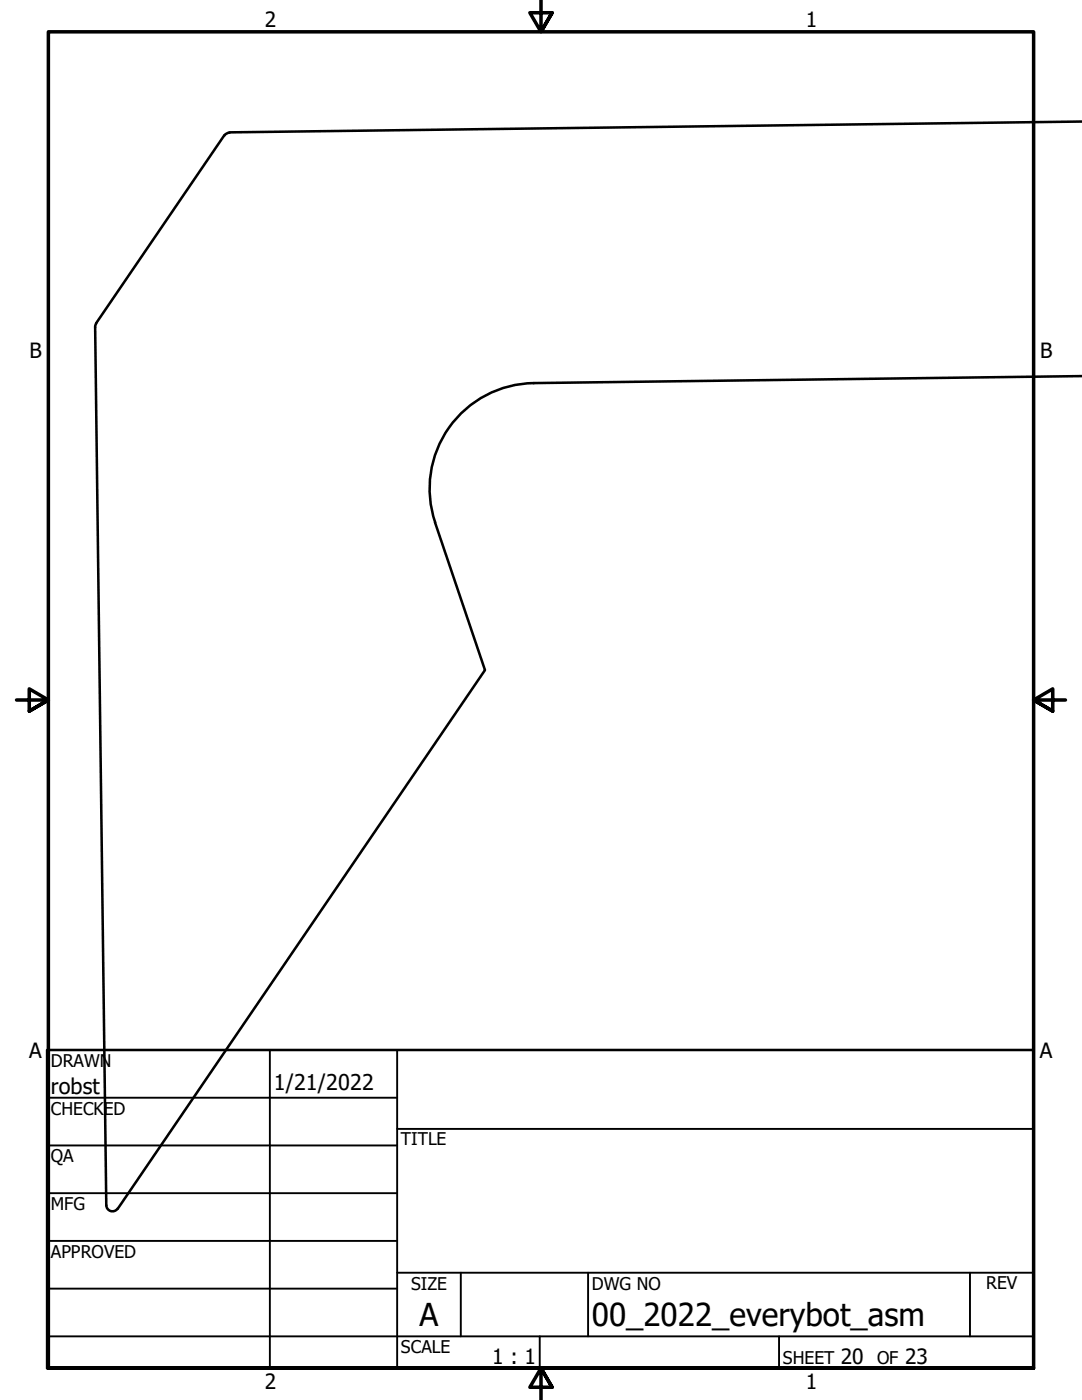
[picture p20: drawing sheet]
<svg xmlns="http://www.w3.org/2000/svg" width="216mm" height="279mm" viewBox="0 0 216 279" stroke-linecap="round" stroke-linejoin="round" font-family="sans-serif">
<defs><g id="words">
<g font-size="6.3">
<text x="83.7" y="264.5">A</text>
<text x="118.1" y="264.7">00_2022_everybot_asm</text>
</g>
<g font-size="4.3">
<text x="10.2" y="218.2">robst</text>
<text x="54.6" y="217.6">1/21/2022</text>
</g>
<g font-size="4.2">
<text x="52.8" y="5.3">2</text>
<text x="160.8" y="5.3">1</text>
<text x="5.9" y="71.4">B</text>
<text x="207.6" y="71.4">B</text>
<text x="5.8" y="211.1">A</text>
<text x="207.5" y="211.1">A</text>
<text x="98.2" y="272.3">1 : 1</text>
<text x="167.8" y="272.2">20</text>
<text x="180.6" y="272.2">23</text>
<text x="52.8" y="277.1">2</text>
<text x="160.8" y="277.1">1</text>
</g>
<g font-size="3.5">
<text x="10.2" y="212.9">DRAWN</text>
<text x="10.2" y="222.4">CHECKED</text>
<text x="10.2" y="232">QA</text>
<text x="80" y="228.6">TITLE</text>
<text x="10.2" y="241.5">MFG</text>
<text x="10.2" y="251">APPROVED</text>
<text x="82" y="257.4">SIZE</text>
<text x="118.1" y="257.4">DWG NO</text>
<text x="196.8" y="257.3">REV</text>
<text x="80" y="270.1">SCALE</text>
<text x="156.2" y="272.2">SHEET</text>
<text x="175" y="272.2">OF</text>
</g>
</g></defs>
<!-- layer: Visible (ANSI) -->
<path d="M44.8 27l-25.6 37.5M45.8 26.5l-.6 .1-.4 .4M215.9 24.3l-170.1 2.1M19 65.3l2.2 175.2a1.24 1.24 0 0 0 .9 1.2 1.24 1.24 0 0 0 1.4-.5M19.2 64.5l-.2 .8M215.9 75.1l-109.4 1.4a21.1 21.1 0 0 0-19.7 27.7M86.8 104.3l10 29.4-73.3 107.5" fill="none" stroke="#000" stroke-width=".51"/>
<!-- layer: Border (ANSI) -->
<path d="M107.9 0v6.4l-2.2-3.9h4.5l-2.3 3.9 2.3-3.9M3.3 139.7h6.4l-3.9-2.2v4.4l3.9-2.2-3.9 2.2M212.6 139.7h-6.4l3.9-2.2v4.4l-3.9-2.2 3.9 2.2M9.7 273v-266.6h196.5v266.6h-196.5h196.5M110.2 276.9l-2.3-3.9 2.3 3.9h-4.5l2.2-3.9v6.4" fill="none" stroke="#000" stroke-width=".7"/>
<!-- layer: Title (ANSI) -->
<g fill="none" stroke="#000" stroke-width=".38">
<path d="M9.4 219.1h69.8M53.8 209.5v63.5M79.2 209.5v63.5M9.4 228.6h69.8M9.4 238.1h69.8M79.2 225.3h127M9.4 247.6h69.8M9.4 257.2h69.8M79.2 254h127M91.9 254v12.7M117.3 254v12.7M193.5 254v12.7"/>
<path d="M9.4 266.7h196.8M107.7 266.7v6.3M155.4 266.7v6.3"/>
</g>
<path d="M9.4 209.5h196.8v63.5h-196.8z" fill="none" stroke="#000" stroke-width=".51"/>
<use href="#words"/>
</svg>
